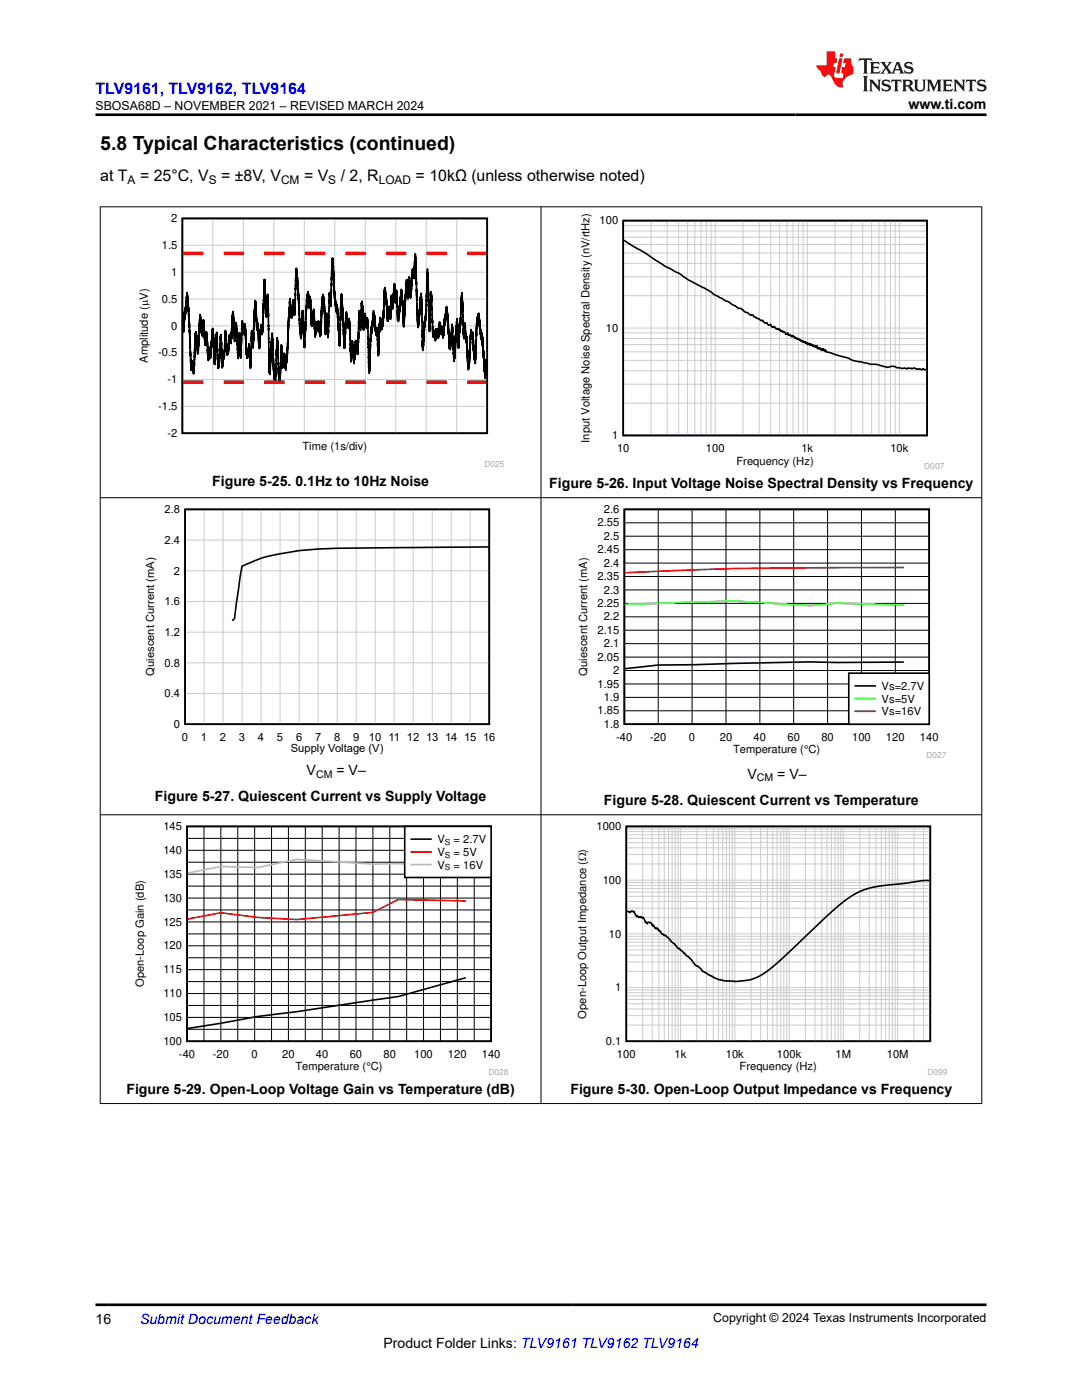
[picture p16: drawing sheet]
<svg xmlns="http://www.w3.org/2000/svg" width="216mm" height="279mm" viewBox="0 0 216 279" stroke-linecap="round" stroke-linejoin="round" font-family="sans-serif">
<defs><g id="words">
<text font-size="3.9" x="20" y="29.9">5.8 Typical Characteristics (continued)</text>
<text font-size="3.2" fill="#00f" x="19" y="18.7">TLV9161, TLV9162, TLV9164</text>
<g font-size="3.2">
<text x="20" y="36.1">at T</text>
<text x="27.9" y="36.1">= 25°C, V</text>
<text x="44.1" y="36.1">= ±8V, V</text>
<text x="60.7" y="36.1">= V</text>
<text x="68" y="36.1">/ 2, R</text>
<text x="82.9" y="36.1">= 10kΩ (unless otherwise noted)</text>
</g>
<g font-size="2.8">
<text x="181.3" y="21.8">www.ti.com</text>
<text x="42.3" y="96.9">Figure 5-25. 0.1Hz to 10Hz Noise</text>
<text x="109.6" y="97.3">Figure 5-26. Input Voltage Noise Spectral Density vs Frequency</text>
<text x="61.2" y="154.7">V</text>
<text x="67.1" y="154.7">= V–</text>
<text x="149.1" y="155.4">V</text>
<text x="155.1" y="155.4">= V–</text>
<text x="30.9" y="159.9">Figure 5-27. Quiescent Current vs Supply Voltage</text>
<text x="120.5" y="160.6">Figure 5-28. Quiescent Current vs Temperature</text>
<text x="25.2" y="218.2">Figure 5-29. Open-Loop Voltage Gain vs Temperature (dB)</text>
<text x="113.8" y="218.2">Figure 5-30. Open-Loop Output Impedance vs Frequency</text>
<text x="19" y="264.2">16</text>
<text x="76.5" y="269">Product Folder Links: TLV9161 TLV9162 TLV9164</text>
</g>
<text font-size="2.8" fill="#00f" x="27.9" y="264.2">Submit Document Feedback</text>
<g font-size="2.5">
<text x="19.1" y="21.9">SBOSA68D – NOVEMBER 2021 – REVISED MARCH 2024</text>
<text x="142.3" y="263.9">Copyright © 2024 Texas Instruments Incorporated</text>
</g>
<g font-size="2.4">
<text x="25.5" y="36.7">A</text>
<text x="41.7" y="36.7">S</text>
<text x="56.1" y="36.7">CM</text>
<text x="65.5" y="36.7">S</text>
<text x="75.6" y="36.7">LOAD</text>
</g>
<g font-size="2.2">
<text x="34.2" y="44.3">2</text>
<text x="119.6" y="44.8">100</text>
<text x="32.3" y="49.7">1.5</text>
<text x="34.2" y="55">1</text>
<text x="32.3" y="60.4">0.5</text>
<text x="34.2" y="65.8">0</text>
<text x="31.5" y="71.1">-0.5</text>
<text x="120.9" y="66.2">10</text>
<text x="29.5" y="72.4" transform="rotate(-90 29.5 72.4)">Amplitude (PV)</text>
<text x="33.4" y="76.5">-1</text>
<text x="31.5" y="81.8">-1.5</text>
<text x="33.4" y="87.2">-2</text>
<text x="60.3" y="89.8">Time (1s/div)</text>
<text x="117.6" y="88.3" transform="rotate(-90 117.6 88.3)">Input Voltage Noise Spectral Density (nV/rtHz)</text>
<text x="122.1" y="87.6">1</text>
<text x="123.1" y="90.2">10</text>
<text x="140.9" y="90.2">100</text>
<text x="146.9" y="92.7">Frequency (Hz)</text>
<text x="159.9" y="90.2">1k</text>
<text x="177.7" y="90.2">10k</text>
<text x="32.8" y="102.4">2.8</text>
<text x="119.3" y="105.1">2.55</text>
<text x="120.5" y="107.7">2.5</text>
<text x="120.5" y="102.4">2.6</text>
<text x="32.8" y="108.5">2.4</text>
<text x="119.3" y="110.4">2.45</text>
<text x="120.5" y="113.1">2.4</text>
<text x="34.7" y="114.7">2</text>
<text x="119.3" y="115.8">2.35</text>
<text x="120.5" y="118.5">2.3</text>
<text x="32.8" y="120.8">1.6</text>
<text x="119.3" y="121.1">2.25</text>
<text x="120.5" y="123.8">2.2</text>
<text x="32.8" y="126.9">1.2</text>
<text x="119.3" y="131.9">2.05</text>
<text x="119.3" y="126.5">2.15</text>
<text x="120.5" y="129.2">2.1</text>
<text x="30.8" y="134.8" transform="rotate(-90 30.8 134.8)">Quiescent Current (mA)</text>
<text x="32.8" y="133">0.8</text>
<text x="117.2" y="134.8" transform="rotate(-90 117.2 134.8)">Quiescent Current (mA)</text>
<text x="119.3" y="137.2">1.95</text>
<text x="122.3" y="134.5">2</text>
<text x="175.9" y="137.7">Vs=2.7V</text>
<text x="32.8" y="139.2">0.4</text>
<text x="119.3" y="142.6">1.85</text>
<text x="120.5" y="139.9">1.9</text>
<text x="175.9" y="140.2">Vs=5V</text>
<text x="175.9" y="142.7">Vs=16V</text>
<text x="34.7" y="145.3">0</text>
<text x="36.3" y="147.8">0</text>
<text x="40.1" y="147.8">1</text>
<text x="43.9" y="147.8">2</text>
<text x="47.7" y="147.8">3</text>
<text x="51.5" y="147.8">4</text>
<text x="55.3" y="147.8">5</text>
<text x="59.1" y="147.8">6</text>
<text x="62.9" y="147.8">7</text>
<text x="66.7" y="147.8">8</text>
<text x="70.4" y="147.8">9</text>
<text x="73.6" y="147.8">10</text>
<text x="77.5" y="147.8">11</text>
<text x="81.2" y="147.8">12</text>
<text x="85" y="147.8">13</text>
<text x="88.8" y="147.8">14</text>
<text x="92.6" y="147.8">15 16</text>
<text x="120.5" y="145.3">1.8</text>
<text x="123" y="147.8">-40</text>
<text x="129.7" y="147.8">-20</text>
<text x="137.5" y="147.8">0</text>
<text x="143.6" y="147.8">20</text>
<text x="150.4" y="147.8">40</text>
<text x="157.1" y="147.8">60</text>
<text x="163.9" y="147.8">80</text>
<text x="170" y="147.8">100</text>
<text x="176.8" y="147.8">120</text>
<text x="183.5" y="147.8">140</text>
<text x="58" y="150">Supply Voltage (V)</text>
<text x="146.3" y="150.3">Temperature (°C)</text>
<text x="32.6" y="165.7">145</text>
<text x="119" y="165.7">1000</text>
<text x="32.6" y="170.4">140</text>
<text x="87.3" y="168.3">V</text>
<text x="87.3" y="170.8">V</text>
<text x="87.3" y="173.3">V</text>
<text x="90.5" y="168.3">= 2.7V</text>
<text x="90.5" y="170.8">= 5V</text>
<text x="90.5" y="173.3">= 16V</text>
<text x="32.6" y="180">130</text>
<text x="32.6" y="175.2">135</text>
<text x="120.3" y="176.4">100</text>
<text x="32.6" y="184.7">125</text>
<text x="32.6" y="189.5">120</text>
<text x="121.5" y="187.1">10</text>
<text x="28.7" y="197" transform="rotate(-90 28.7 197)">Open-Loop Gain (dB)</text>
<text x="32.6" y="194.2">115</text>
<text x="122.7" y="197.8">1</text>
<text x="32.6" y="203.8">105</text>
<text x="32.6" y="199">110</text>
<text x="117" y="203.3" transform="rotate(-90 117 203.3)">Open-Loop Output Impedance (:)</text>
<text x="32.6" y="208.5">100</text>
<text x="120.9" y="208.5">0.1</text>
<text x="35.7" y="211.1">-40</text>
<text x="42.5" y="211.1">-20</text>
<text x="50.2" y="211.1">0</text>
<text x="56.3" y="211.1">20</text>
<text x="58.9" y="213.6">Temperature (°C)</text>
<text x="63.1" y="211.1">40</text>
<text x="69.8" y="211.1">60</text>
<text x="76.5" y="211.1">80</text>
<text x="82.6" y="211.1">100</text>
<text x="89.4" y="211.1">120</text>
<text x="96.1" y="211.1">140</text>
<text x="123.1" y="211.1">100</text>
<text x="134.6" y="211.1">1k</text>
<text x="144.8" y="211.1">10k</text>
<text x="147.6" y="213.6">Frequency (Hz)</text>
<text x="155" y="211.1">100k</text>
<text x="166.7" y="211.1">1M</text>
<text x="176.9" y="211.1">10M</text>
</g>
<g font-size="2.1">
<text x="63.1" y="155.2">CM</text>
<text x="151" y="155.9">CM</text>
</g>
<g font-size="1.7" fill="#a8a8a8">
<text x="96.7" y="93.2">D025</text>
<text x="184.4" y="93.7">D007</text>
<text x="184.9" y="151.3">D027</text>
<text x="97.4" y="214.6">D028</text>
<text x="185.1" y="214.6">D099</text>
</g>
<g font-size="1.7">
<text x="88.8" y="168.6">S</text>
<text x="88.8" y="171.2">S</text>
<text x="88.8" y="173.7">S</text>
</g>
</g></defs>
<path d="M36.4 43.6h60.8v42.9h-60.8zM36.5 65.4l.1-.3 .1 1.2 .1-4.3 .1 1.2v-1.2v.8v-1.1l.1 1.2v-1.6v1.2l.1-1.7 .1 .8 .1-3.2 .3 3.9v-.9l.6 12.5 .1-1.9 .1 1.2v-1.1v.9v-.8v1l.1-.9v1.3v-1.1v1.3l.1-1.1 .1 1.9 .3-8v1l.1-1.4 .1 1.9v-1l.1 .9v-.8v.6v-.5l.1 2.5v-1.3v2.2l.2-2.7 .1 1 .2-6.2v1.4l.1-1.3 .2 3.6v-1.5v1.4v-1.1l.2 1.9 .2-3.3 .3 5 .1-1.6v1.2l.2-2.3 .1 2v-1.5l.3 5.3 .2-2.7v1.2v-1.1l.1 1.5 .1-1.1v1.7v-1.5v.2v-.4v1.2l.3-4v.9l.2-2.3 .3 7.2 .4-6.5 .3 7.2v-1l.1 1 .2-2.1v1v-1.9v1l.3-4.6 .2 6.5 .2-2.5v1l.1-1.4v1.2v-1.3l.1 1.2v-.8v.6v-1.4l.1 1.2 .2-5.3 .3 5v-1.1l.1 1 .1-1.6v1.3l.1-1.4v.7v-1.4v1.4l.2-3.1 .1 1.5v-1.4v1.3l.1-1.1v1.4v-1.4l.1 1.4v-1.2v1.4l.4-6.5 .3 6.1 .2-3.9 .1 1.3v-1.2l.4 7v-1.2v1.4l.3-5.2 .2 5.1 .3-7.5 .2 2.7 .1-2 .1 1.5 .1-1.1v1.1l.1-1.5v.8v-.8v.4v-.3l.4 6.7v-1.4v.8l.1-1v1.1v-1.2l.1 1.5 .2-2.7v1.4v-1.3l.3 4.8 .2-7.4v1l.1-1.1 .2 3.5 .4-9.5 .3 5.3v-1.1l.1 1.8 .1-1.6 .1 2.2v-1l.2 4 .3-4.5 .1 1v-1.4l.2 2.1v-1.3v1.2l.5-11 .3 7.5v-1.2v1.2l.1-1v1v-1.6l.1 1.2 .1-4.1 .1 1.4v-.8l.3 15.2v-1v1.3l.5-8.3 .4 9.3 .1-1.6 .1 1.9 .4-8.7 .3 7v-1l.1 2.7v-1.2l.1 1.4 .3-7.5 .3 4.5v-1.2v1.3l.2-2.9 .1 1.2 .1-1v1.1v-1.1v1.5v-1l.2 2.7 .1-2.3v1l.2-2.8v.9l.2-6.4 .1 1.3 .3-6.1v2.1v-1.4l.3 3.3 .1-1.4v.9v-1.5v1.3v-1.3l.1 1 .1-2.7v1.5v-1.3l.2 3 .1-1.2v1l.3-9.3 .4 5v-1l.5 9.7v-1.1l.1 1.5 .3-5.6 .3 7.4 .5-10.5 .1 1.3v-1.5v1.3l.1-1.8 .1 1.6v-1.2l.2 3 .2-2.4 .3 5.9 .1-1.3v1.2l.1-1.3v1.2l.2-3.2 .3 5.6 .2-2.9v1.2l.1-1.4v1.9l.1-1.3v1.1v-1.3v1.2l.2-1.6v1.3v-1.5l.1 2 .1-1.4 .2 2.3v-1.1v1.4l.1-1.2v.8l.2-6.8v.4l.1-.7v1.3l.1-2.3 .2 2v-1.3v1.2v-1v1l.1-.9 .2 7 .1-1v1.1l.2-4.3 .2 4.9 .3-9 .3 2.8 .4-9.7 .4 8.1v-1.1l.1 2.6 .1-1 .1 2v-1.1l.1 1.4v-1.7l.1 1.5v-1.4l.5 8.3 .3-10.4 .3 5.4v-1.3l.1 1v-.9v.5v-.3l.2 6.5 .1-1.3v1l.3-7.1 .2 2.8v-1.2l.1 1.6v-1.1l.1 .9v-1.1v1.1l.1-1.4 .1 .8v-1v1.6v-1l.3 8 .2-4.2 .4 4.6 .4-4.7v1.7l.1-1.5 .2 2.6 .1-1.2v1.1l.3-8.4v1v-1.2l.2 4 .2-5.5 .1 .8 .1-1.1 .3 5.7 .1-3.4 .1 1.3v-1.2l.1 2.3 .1-1.6 .1 2.2 .2-2.1v1.1v-.9l.4 10.9 .3-8v1.4l.1-2.7 .1 1.4 .3-4.6v1.2l.1-.8v1.3v-1l.1 1.3v-1.2v1.6v-1.5l.2 3v-1.1v1.3v-.8l.1 1.1v-.9l.1 .8v-.6v1.3l.1-1.5 .3 5.5 .2-6.5v1.5l.2-2.7 .2 2.5 .2-1.7v1.2v-1.5v1.4l.1-1.4v1l.4-7.4 .4 3.8v-1.1l.1 4 .1-1.1v1l.2-2.2v.8v-.7v.6v-1.1v1.3l.1-1.6v1.7v-1.5l.2 2.1v-1.2v1.5l.2-4.8v1.8l.1-1.5 .1 2.5 .4-5.1 .2 3.9v-1.7v1.6l.1-1.5v1.5v-1.8l.1 1.3v-1.7v1.1v-1.4l.2 6.1 .1-1.6v1.3v-1v1v-1v1l.1-.9v1.4l.4-4.9v1.1l.1-1.5v1l.1-2v1.2v-1.4l.5 7.5 .5-9.4 .3 3.9 .3-4.4 .2 4.1v-1.4v1.4v-1.2l.1 1.2 .2-5v1.1l.2-1.9 .2 2 .3-5 .4 14.2 .1-.7v1.3l.1-1.7v1.5l.5-6.7 .3 10.7v-1.1l.1 1.8 .3-5.9v1.3l.2-2.2v.9v-.9v.7l.1-2.2v.9l.3-8.8 .4 12.4 .3-7.8 .3 8.1 .1-1.2v2v-1l.1 1.1 .1-1.5 .2 1.9 .1-1.1v1.5l.1-2.5 .1 1.5v-1.3v1.2l.1-1.2v1.3l.1-1.5 .2 1.9v-2.1v1.3l.3-2.4v1.8l.1-1.3 .2 2v-1.8l.1 1.3v-.9l.1 1.5v-1.4l.1 1.9 .4-4.2v.9v-1.1v1.2l.2-2.4v1.5l.1-2.1v1v-1l.3 4.2v-1l.3 5v-.6v.8v-1l.1 1.2 .4-5.1 .4 7.4 .2-1.8v1.1l.4-7.8 .3 5.8 .7-11 .3 8.4v-.8v1.6l.2-3.2 .3 4 .1-1.3v1.2v-1.2v1.2l.1-.7 .2 6.2 .2-2.3v1.2l.4-6.9v1.2v-1l.1 1.4v-1.2v1.3v-1l.1 1.2v-1.3l.1 1.4v-1.5l.3 5v-1l.2 2.1v-1.4v1.4v-1.2v1.4l.3-7.9v.2l.1-.8v.8v-1.7l.1 1.9 .1-2.4v1.3l.1-1.5 .4 5.1 .1-1.5v1.5l.1-1.2v1.5l.1-1.4 .1 1.8v-1.1l.5 8.3 .2-3.8v1.4l.1-.8v.3" fill="none" stroke="#000" stroke-width=".33"/>
<g fill="none" stroke="#cbcbcb" stroke-width=".2">
<path d="M36.4 59.7h60.8M36.4 54.3h60.8M36.4 49h60.8M42.5 43.6v42.9M48.6 43.6v42.9M54.6 43.6v42.9M60.7 43.6v42.9M66.8 43.6v42.9M72.9 43.6v42.9M79 43.6v42.9M85.1 43.6v42.9M91.1 43.6v42.9"/>
<path d="M36.4 75.8h60.8M36.4 70.4h60.8M36.4 65h60.8M36.4 81.1h60.8"/>
</g>
<g fill="none" stroke="#f00" stroke-width=".69" stroke-linecap="butt">
<path d="M36.5 50.6h4.1M44.6 50.6h4.1M52.7 50.6h4.1M60.8 50.6h4.1M68.9 50.6h4.1M77 50.6h4.1M85.1 50.6h4.1M93.2 50.6h3.9M36.5 76.3h4.1M44.6 76.3h4.1M52.7 76.3h4.1M60.8 76.3h4.1"/>
<path d="M68.9 76.3h4.1M77 76.3h4.1M85.1 76.3h4.1M93.2 76.3h3.9"/>
</g>
<path d="M115.5 42.7h72.9v51h-72.9z" fill-rule="evenodd" fill="#fff"/>
<path d="M124.4 44h60.6v42.9h-60.6zM124.5 47.9l4.1 2.5 4 2.6 2.8 1.5 2.1 1.5 3 1.5 1.9 1.2 3.2 1.6 1.3 .9a.89 .89 0 0 0 .9 .4l.9 .7 .4 .1 .8 .5a.36 .36 0 0 1 .4 0 .36 .36 0 0 1 .2 .3l.9 .4 .5 .4 .3-.1 .5 .6 .4-.1 .2 .5 .5-.2 .2 .6 .4-.1 .5 .5h.3l.1-.1 .2 .2 .1-.1 .3 .4 .1-.1 .2 .2h.4l.3 .5 .3-.2 .2 .4 .1-.2 .3 .3 .1-.1 .1 .4 .2-.3 .3 .3h.1l.1 .2 .3-.1 .1 .3 .2-.1 .3 .3h.2v.2l.2-.1 .1 .2 .1-.1 .4 .3 .1-.1 .1 .2 .1-.2 .2 .5 .1-.3 .1 .2 .2-.1 .1 .3 .1-.3v.3l.1-.2 .2 .2 .1-.1 .2 .4 .1-.3 .1 .2 .2-.1 .3 .4v-.4l.2 .6 .1-.2 .2 .1 .1-.1 .3 .5 .1-.3 .1 .3 .1-.2 .1 .1 .1-.1 .1 .4 .2-.2 .1 .3 4.2 1.2a9.4 9.4 0 0 0 3.2 .9l1.6 .4 1.4 .1 1.9 .5 1.1-.2 1.7 .4 .6-.1 .5 .2 .2-.2 .8 .2 .4-.2 .5 .3h.8a.28 .28 0 0 0 .3 .1 .28 .28 0 0 0 .2-.2l.4 .2h.2M36.9 101.7h60.7v42.8h-60.7zM97.5 109.1l-22.6 .2a149.8 149.8 0 0 0-15.2 .6l-3.8 .6a27.7 27.7 0 0 0-7.6 2.5l-1.5 10.5-.4 .3" fill="none" stroke="#000" stroke-width=".32"/>
<g fill="none" stroke="#cbcbcb" stroke-width=".2">
<path d="M124.4 59h60.6M124.4 55.2h60.6M124.4 52.6h60.6M124.4 50.5h60.6M124.4 48.8h60.6M124.4 47.3h60.6M124.4 46.1h60.6M124.4 45h60.6M129.9 44v42.9M133.1 44v42.9M135.4 44v42.9M137.2 44v42.9"/>
<path d="M138.7 44v42.9M139.9 44v42.9M140.9 44v42.9M141.9 44v42.9M142.7 44v42.9M148.3 44v42.9M151.5 44v42.9M153.8 44v42.9M155.6 44v42.9M157 44v42.9M158.2 44v42.9M159.3 44v42.9"/>
<path d="M160.3 44v42.9M161.1 44v42.9M166.6 44v42.9M169.9 44v42.9M172.2 44v42.9M173.9 44v42.9M175.4 44v42.9M176.6 44v42.9M177.7 44v42.9M178.6 44v42.9M179.5 44v42.9M124.4 76.7h60.6"/>
<path d="M124.4 74h60.6M124.4 71.9h60.6M124.4 70.2h60.6M124.4 68.8h60.6M124.4 67.5h60.6M124.4 66.4h60.6M124.4 65.5h60.6M124.4 80.5h60.6M36.9 113.9h60.7M36.9 107.8h60.7M40.7 101.7v42.8M44.5 101.7v42.8"/>
<path d="M48.3 101.7v42.8M52.1 101.7v42.8M55.9 101.7v42.8M59.7 101.7v42.8M63.5 101.7v42.8M67.3 101.7v42.8M71.1 101.7v42.8M74.9 101.7v42.8M78.7 101.7v42.8M82.4 101.7v42.8M86.2 101.7v42.8M90 101.7v42.8"/>
<path d="M93.8 101.7v42.8M36.9 138.4h60.7M36.9 132.3h60.7M36.9 126.2h60.7M36.9 120h60.7"/>
</g>
<path d="M115.1 100.8h73.7v50.6h-73.7z" fill-rule="evenodd" fill="#fff"/>
<path d="M124.6 101.7h60.8v42.8h-60.8zM180.3 132.1l-13.5 .1-5-.1-30.5 .6-6.6 .8" fill="none" stroke="#000" stroke-width=".33"/>
<g fill="none" stroke="#000" stroke-width=".2">
<path d="M124.6 117.7h60.8M124.6 115.1h60.8M124.6 112.4h60.8M124.6 109.7h60.8M124.6 107h60.8M124.6 104.3h60.8M131.3 101.7v42.8M138.1 101.7v42.8M144.9 101.7v42.8M151.6 101.7v42.8M158.4 101.7v42.8M165.1 101.7v42.8"/>
<path d="M171.9 101.7v42.8M178.6 101.7v42.8M124.6 139.2h60.8M124.6 136.5h60.8M124.6 133.8h60.8M124.6 131.1h60.8M124.6 128.5h60.8M124.6 125.8h60.8M124.6 123.1h60.8M124.6 120.4h60.8M124.6 141.9h60.8"/>
</g>
<path d="M124.7 120.6l21.9-.6 15.2 .9 5-.5 13.5 .3" fill="none" stroke="#01ff00" stroke-width=".33"/>
<path d="M180.3 113.3a1419.1 1419.1 0 0 0-41.5 .4l-14.1 .6" fill="none" stroke="#f00" stroke-width=".33"/>
<path d="M169.4 134.3h16v10.2h-16z" fill-rule="evenodd" fill="#fff"/>
<path d="M169.4 134.3h16v10.2h-16zM170.7 136.9h3.9" fill="none" stroke="#000" stroke-width=".33"/>
<path d="M170.7 139.4h3.9" fill="none" stroke="#01ff00" stroke-width=".33"/>
<path d="M170.7 142h3.9" fill="none" stroke="#f00" stroke-width=".33"/>
<path d="M26.6 164h74.8v50.6h-74.8z" fill-rule="evenodd" fill="#fff"/>
<path d="M37.3 164.9h60.7v42.9h-60.7zM92.9 195.1l-13.4 3.8-20.3 3-7.7 .9-14 2.4" fill="none" stroke="#000" stroke-width=".32"/>
<g fill="none" stroke="#000" stroke-width=".2">
<path d="M37.3 179.2h60.7M37.3 176.8h60.7M37.3 174.5h60.7M37.3 172.1h60.7M37.3 169.7h60.7M37.3 167.3h60.7M40.7 164.9v42.9M44.1 164.9v42.9M47.4 164.9v42.9M50.8 164.9v42.9M54.2 164.9v42.9M57.6 164.9v42.9"/>
<path d="M60.9 164.9v42.9M64.3 164.9v42.9M67.7 164.9v42.9M71 164.9v42.9M74.4 164.9v42.9M77.8 164.9v42.9M81.1 164.9v42.9M84.5 164.9v42.9M87.9 164.9v42.9M91.3 164.9v42.9M94.6 164.9v42.9M37.3 198.3h60.7"/>
<path d="M37.3 195.9h60.7M37.3 193.5h60.7M37.3 191.1h60.7M37.3 188.8h60.7M37.3 186.4h60.7M37.3 184h60.7M37.3 181.6h60.7M37.3 205.4h60.7M37.3 203h60.7M37.3 200.7h60.7"/>
</g>
<path d="M92.9 179.8l-13.4-.3-5.1 2.6-15.2 1.4-7.7-.4-7.4-.9-6.6 1.2" fill="none" stroke="#f00" stroke-width=".32"/>
<path d="M92.9 173l-13.4-.6-5.1 .1-15.2-1-7.7 1.6-7.4-.2-6.6 1.3" fill="none" stroke="#b8b8b8" stroke-width=".32"/>
<path d="M80.8 164.9h17.2v10.2h-17.2z" fill-rule="evenodd" fill="#fff"/>
<path d="M80.8 164.9h17.2v10.2h-17.2zM82.1 167.5h3.9" fill="none" stroke="#000" stroke-width=".32"/>
<path d="M82.1 170h3.9" fill="none" stroke="#f00" stroke-width=".32"/>
<path d="M82.1 172.5h3.9" fill="none" stroke="#b8b8b8" stroke-width=".32"/>
<path d="M114.8 164h74.3v50.6h-74.3z" fill-rule="evenodd" fill="#fff"/>
<path d="M125 164.9h60.6v42.9h-60.6zM185.5 175.7l-1.8 .1-9.1 1.2-2.1 .5-2 1-2 1.3-2.2 1.8-11.7 11-2 1.6-1.7 .9-1.2 .4-1.5 .3-1.4 .1-1.9-.1-2-.5-1.5-.7-.5-.5a1.92 1.92 0 0 1-1.3-.9l-.3-.3a2.41 2.41 0 0 1-1.4-1.4l-2.4-2.3a.52 .52 0 0 1-.6-.4l-2-2a1.92 1.92 0 0 1-1.3-1l-.5-.6-.3 .1-.4-.7-.3 .1-.2-.6h-.6l-.2 .3-.1-.4-.2 .1-.5-1.1-.1 .2-.3-.3a.37 .37 0 0 1-.7-.1l-.2 .1-.4-1-.2 .1-.4-.2-.3 .3-.6-.3" fill="none" stroke="#000" stroke-width=".32"/>
<g fill="none" stroke="#cbcbcb" stroke-width=".2">
<path d="M125 179.9h60.6M125 178.9h60.6M125 178h60.6M125 177.3h60.6M125 176.7h60.6M125 176.1h60.6M125 175.7h60.6M125 172.4h60.6M125 170.5h60.6M125 169.2h60.6M125 168.2h60.6M125 167.3h60.6"/>
<path d="M125 166.6h60.6M125 166h60.6M125 165.4h60.6M128.2 164.9v42.9M130.1 164.9v42.9M131.5 164.9v42.9M132.5 164.9v42.9M133.4 164.9v42.9M134.1 164.9v42.9M134.7 164.9v42.9M135.3 164.9v42.9M135.8 164.9v42.9"/>
<path d="M139.1 164.9v42.9M141 164.9v42.9M142.3 164.9v42.9M143.4 164.9v42.9M144.2 164.9v42.9M144.9 164.9v42.9M145.6 164.9v42.9M146.1 164.9v42.9M146.6 164.9v42.9M149.9 164.9v42.9M151.8 164.9v42.9M153.1 164.9v42.9"/>
<path d="M154.2 164.9v42.9M155.1 164.9v42.9M155.8 164.9v42.9M156.4 164.9v42.9M157 164.9v42.9M157.5 164.9v42.9M160.7 164.9v42.9M162.6 164.9v42.9M164 164.9v42.9M165 164.9v42.9M165.9 164.9v42.9M166.6 164.9v42.9"/>
<path d="M167.2 164.9v42.9M167.8 164.9v42.9M168.3 164.9v42.9M171.5 164.9v42.9M173.4 164.9v42.9M174.8 164.9v42.9M175.9 164.9v42.9M176.7 164.9v42.9M177.4 164.9v42.9M178.1 164.9v42.9M178.6 164.9v42.9M179.1 164.9v42.9"/>
<path d="M182.4 164.9v42.9M184.3 164.9v42.9M125 199.5h60.6M125 198.8h60.6M125 198.1h60.6M125 197.6h60.6M125 197.1h60.6M125 193.9h60.6M125 192h60.6M125 190.6h60.6M125 189.6h60.6M125 188.8h60.6"/>
<path d="M125 188h60.6M125 187.4h60.6M125 186.9h60.6M125 186.4h60.6M125 183.1h60.6M125 181.3h60.6M125 204.6h60.6M125 202.7h60.6M125 201.4h60.6M125 200.3h60.6"/>
</g>
<path d="M19.9 41.3h176.1M20 41.2v179.1M107.9 41.2v179.1M195.9 41.2v179.1M19.9 99.3h176.1M19.9 162.6h176.1M19.9 220.2h176.1" fill="none" stroke="#000" stroke-width=".2"/>
<path d="M171.5 11.6l-.2 .6 .5-.2h.6v.1v2.2l-.2 .4h1l-.2-.4v-2.2v-.1h.5l.5 .2-.1-.6zM173.6 12.4l.2 .3v1.6l-.2 .4h1.9l.1-.6a1.08 1.08 0 0 1-1.3 .2v-.7h.6l.4 .2v-.7l-.4 .2h-.6v-.5l.2-.2a1 1 0 0 1 1 .3l-.1-.5zM175.7 12.4l.9 1.1-1 1.2h.9l-.2-.2 .5-.8 .4 .8-.2 .2h1.6l-.2-.2 .2-.5h.9l.1 .5-.1 .2h.9l-.2-.4-.8-1.9h-.5l-.9 2.1-.9-1.1 .9-1h-.8l.2 .2-.4 .6-.4-.6 .2-.2zM179 12.8l.4 1h-.7zM180.7 12.5a.65 .65 0 0 0-.2 .7 .65 .65 0 0 0 .6 .5l.6 .1 .1 .3a.79 .79 0 0 1-.7 .4 .79 .79 0 0 1-.7-.5l.1 .7 .2-.1a.93 .93 0 0 0 1.1 0 .93 .93 0 0 0 .4-.9 1.46 1.46 0 0 0-1.2-.6l-.1-.3a1.09 1.09 0 0 1 1.2 .2l-.2-.6-.1 .1-.5-.2zM172.2 15.2l.2 .4v2.2l-.2 .4h1l-.2-.4v-2.2l.2-.4zM173.4 15.9l.2 .4v1.5l-.2 .4h.8l-.3-.4 .1-1.3 1.6 1.8v-2l.2-.4h-.7l.1 .2 .1 1.1-1.2-1.3zM176.2 16a.65 .65 0 0 0-.2 .8 .65 .65 0 0 0 .6 .4l.6 .2 .1 .2a.79 .79 0 0 1-.7 .4 .79 .79 0 0 1-.7-.5l.1 .7 .2-.1a.93 .93 0 0 0 1.1 .1 .93 .93 0 0 0 .4-1 1.46 1.46 0 0 0-1.2-.5l-.1-.4a1.09 1.09 0 0 1 1.2 .2l-.1-.6-.2 .1-.5-.1zM177.9 15.9l-.1 .6a.63 .63 0 0 1 .8-.3v1.6l-.3 .4h1l-.2-.4v-1.6a.66 .66 0 0 1 .8 .3l-.1-.6zM180 15.9l.2 .4v1.5l-.2 .4h1l-.2-.2-.1-.7h.5l.1 .2a.79 .79 0 0 0 1.2 .6l-1-.9a.61 .61 0 0 0 .6-.6 .61 .61 0 0 0-.5-.7zM180.8 16.2h.1a.47 .47 0 0 1 .5 .1 .47 .47 0 0 1 .1 .5l-.1 .1-.7 .1zM182.3 15.9l.2 .2a2.27 2.27 0 0 0 .4 2 1.04 1.04 0 0 0 1.7-.7v-1.3l.2-.2h-.8l.2 .4v1.1a.6 .6 0 0 1-.6 .6 .6 .6 0 0 1-.6-.6v-1.1l.3-.4zM184.9 15.9l.2 .4v1.5l-.2 .4h.8l-.3-.4v-1.4l.9 1.9 .9-1.9v1.4l-.3 .4h1l-.2-.4v-1.5l.2-.4h-.8l-.7 1.5-.6-1.5zM188.1 15.9l.2 .4v1.5l-.2 .4h1.9l.1-.6a1.09 1.09 0 0 1-1.3 .2v-.7h.6l.4 .2v-.6l-.4 .2h-.6v-.6l.2-.1a1.01 1.01 0 0 1 1 .3l-.1-.6zM190.2 15.9l.3 .4v1.5l-.3 .4h.8l-.2-.4v-1.3l1.6 1.8v-2l.2-.4h-.7l.2 .2v1.1l-1.2-1.3zM192.8 15.9l-.1 .6a.63 .63 0 0 1 .8-.3v1.6l-.3 .4h1l-.2-.4v-1.6a.66 .66 0 0 1 .8 .3l-.1-.6zM195.2 16a.65 .65 0 0 0-.2 .8 .65 .65 0 0 0 .6 .4l.6 .2 .2 .2a.79 .79 0 0 1-.7 .4 .79 .79 0 0 1-.7-.5l.1 .7 .2-.1a.93 .93 0 0 0 1 .1 .93 .93 0 0 0 .5-1 1.46 1.46 0 0 0-1.3-.5v-.4a1.09 1.09 0 0 1 1.2 .2l-.2-.6-.2 .1-.5-.1z" fill="#231f20"/>
<path d="M164.9 10.3v2.7h-2l.1 .4 .8 1a.95 .95 0 0 0 1 .9 .59 .59 0 0 1 .5-.4 .59 .59 0 0 1 .5 .3l.4 .8a1.59 1.59 0 0 0 2.1 1.4 1.61 1.61 0 0 1 1-2.3l1-.3-.1-1.5a1.59 1.59 0 0 1-.3-1.7h-1.5l-.2 .9h.6l-.2 .9h-.5l-.2 .9v.3l.4 .1-.1 .9h-.7a.73 .73 0 0 1-1-.7l.3-1.5h-.5l.1-.9h.5l.2-.9h-.5v-1.3zM167.4 11.6l-.6 3.1h.7l.6-3.1zM167.6 10.7l-.1 .6h.7l.1-.6z" fill="#ed1c24"/>
<path d="M19 22.9h177.8M19 260.4h177.8" fill="none" stroke="#000" stroke-width=".53"/>
<use href="#words"/>
</svg>
